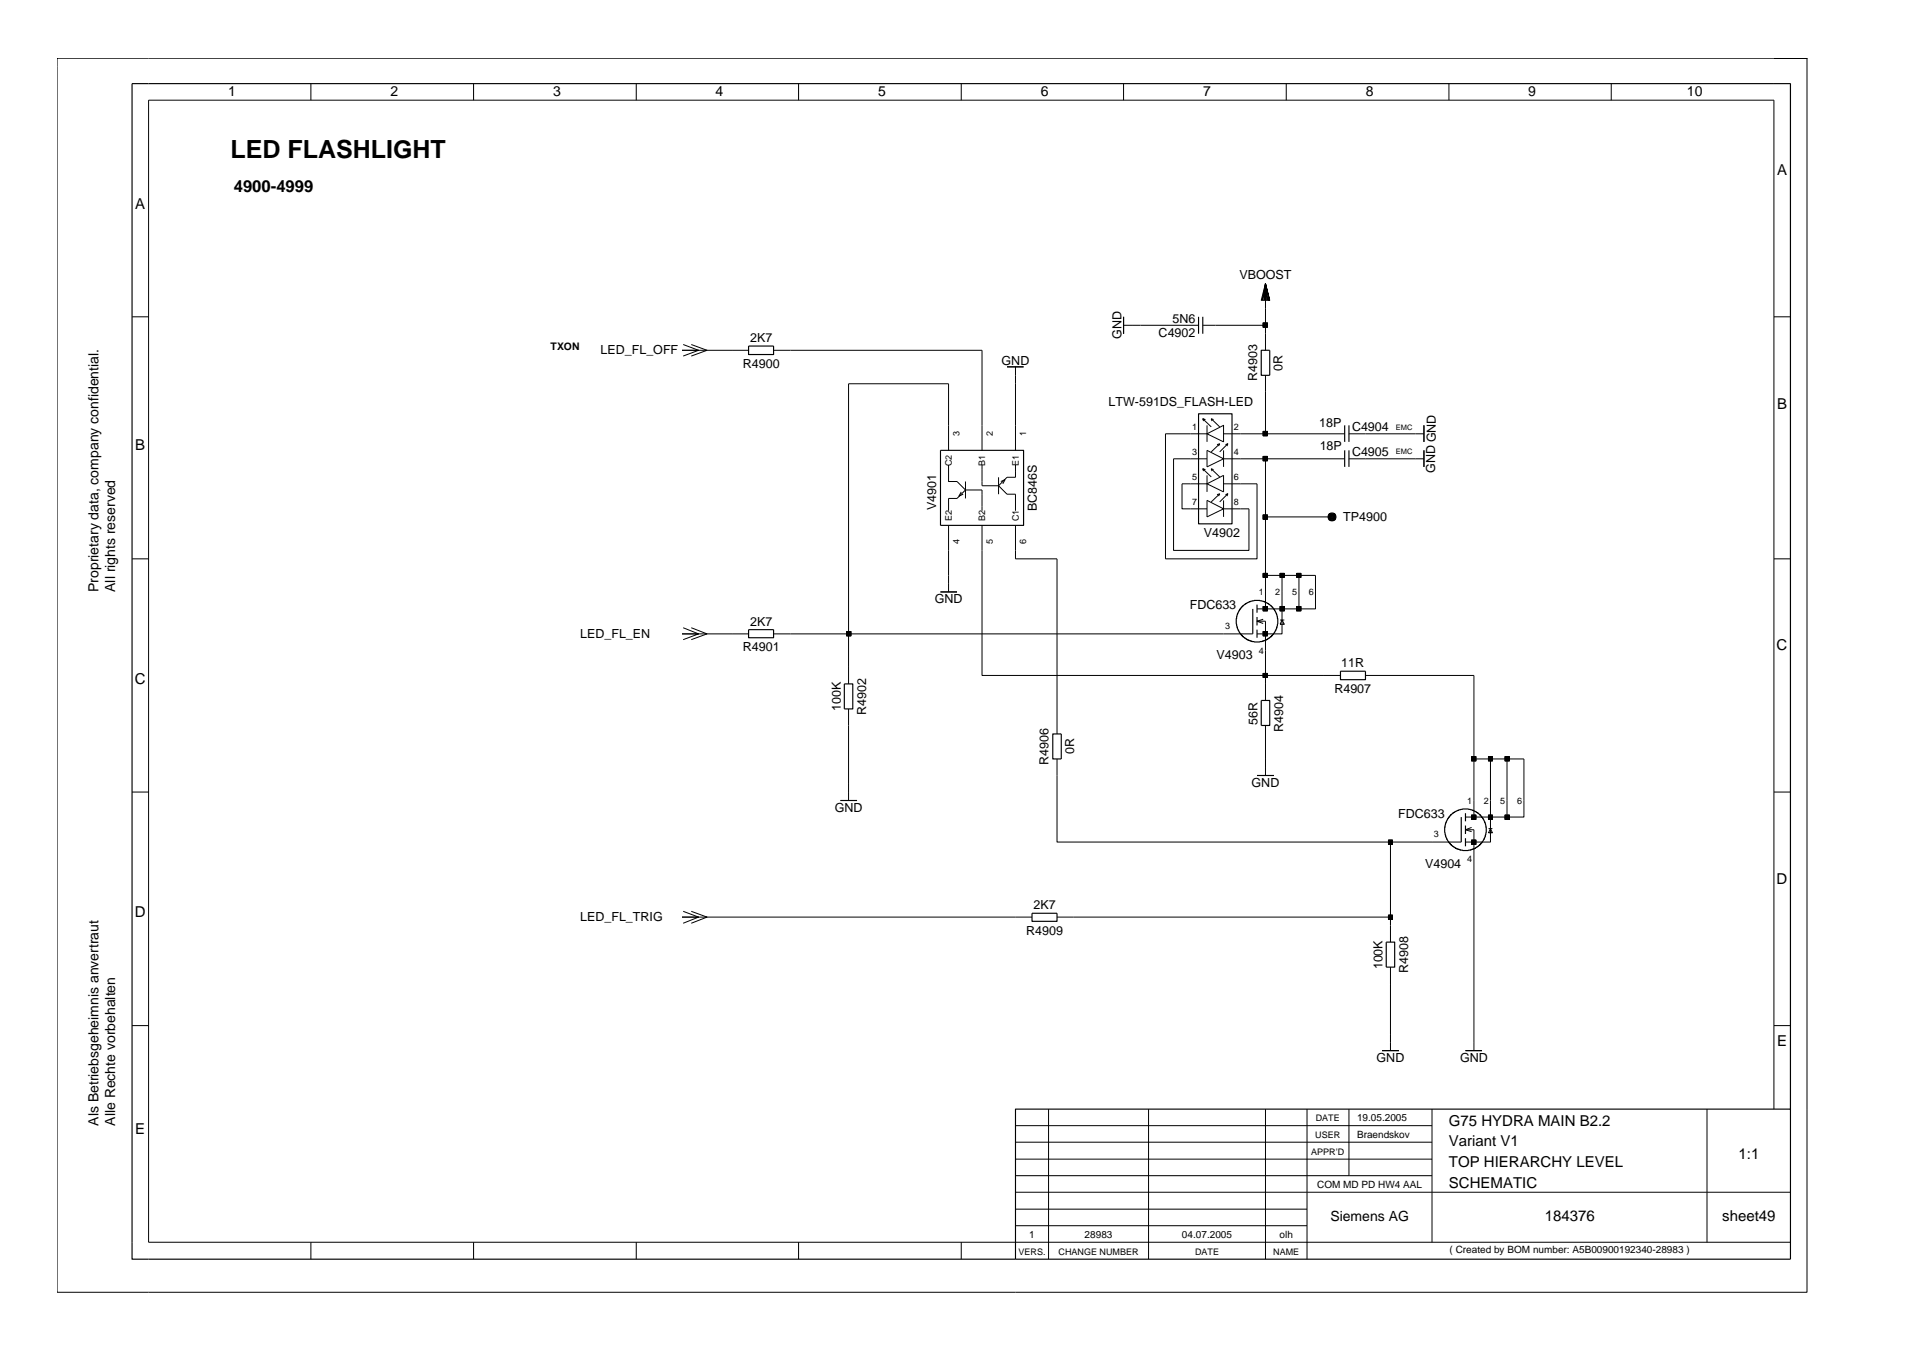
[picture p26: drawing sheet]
<svg xmlns="http://www.w3.org/2000/svg" width="420mm" height="297mm" viewBox="0 0 420 297" stroke-linecap="round" stroke-linejoin="round" font-family="sans-serif">
<defs><g id="words">
<text font-size="5.5" x="50.8" y="34.7">LED FLASHLIGHT</text>
<text font-size="3.7" x="51.5" y="42.2">4900-4999</text>
<g font-size="3.3">
<text x="391.2" y="38.6">A</text>
<text x="29.7" y="45.9">A</text>
<text x="391.2" y="89.9">B</text>
<text x="29.7" y="99.1">B</text>
<text x="391.1" y="143.1">C</text>
<text x="29.7" y="150.5">C</text>
<text x="391.1" y="194.5">D</text>
<text x="29.7" y="201.8">D</text>
<text x="391.2" y="230.2">E</text>
<text x="29.7" y="249.5">E</text>
<text x="319" y="247.7">G75 HYDRA MAIN B2.2</text>
<text x="319" y="252.3">Variant V1</text>
<text x="319" y="256.8">TOP HIERARCHY LEVEL</text>
<text x="382.7" y="255">1:1</text>
<text x="319" y="261.5">SCHEMATIC</text>
<text x="340" y="268.8">184376</text>
<text x="379.1" y="268.8">sheet49</text>
</g>
<g font-size="3.1">
<text x="50.2" y="21.1">1</text>
<text x="86" y="21.1">2</text>
<text x="121.8" y="21.1">3</text>
<text x="157.5" y="21.1">4</text>
<text x="193.3" y="21.1">5</text>
<text x="229.1" y="21.1">6</text>
<text x="264.9" y="21.1">7</text>
<text x="300.7" y="21.1">8</text>
<text x="336.4" y="21.1">9</text>
<text x="371.4" y="21.1">10</text>
<text x="21.7" y="130.2" transform="rotate(-90 21.7 130.2)">Proprietary data, company confidential.</text>
<text x="25.3" y="130.2" transform="rotate(-90 25.3 130.2)">All rights reserved</text>
<text x="21.7" y="247.7" transform="rotate(-90 21.7 247.7)">Als Betriebsgeheimnis anvertraut</text>
<text x="25.3" y="247.7" transform="rotate(-90 25.3 247.7)">Alle Rechte vorbehalten</text>
<text x="292.9" y="268.8">Siemens AG</text>
</g>
<g font-size="2.8">
<text x="272.8" y="61.5">VBOOST</text>
<text x="258.1" y="71">5N6</text>
<text x="132.2" y="77.8">LED_FL_OFF</text>
<text x="165.1" y="75.3">2K7</text>
<text x="246.9" y="74.6" transform="rotate(-90 246.9 74.6)">GND</text>
<text x="255.1" y="74.1">C4902</text>
<text x="163.5" y="80.9">R4900</text>
<text x="220.5" y="80.3">GND</text>
<text x="276.7" y="83.8" transform="rotate(-90 276.7 83.8)">R4903</text>
<text x="282.3" y="81.5" transform="rotate(-90 282.3 81.5)">0R</text>
<text x="244" y="89.3">LTW-591DS_FLASH-LED</text>
<text x="290.4" y="93.9">18P</text>
<text x="297.6" y="94.9">C4904</text>
<text x="290.5" y="99.1">18P</text>
<text x="297.6" y="100.4">C4905</text>
<text x="315.9" y="104" transform="rotate(-90 315.9 104)">GND GND</text>
<text x="206.1" y="112.2" transform="rotate(-90 206.1 112.2)">V4901</text>
<text x="228.3" y="112.4" transform="rotate(-90 228.3 112.4)">BC846S</text>
<text x="265" y="118.2">V4902</text>
<text x="295.7" y="114.6">TP4900</text>
<text x="165.1" y="137.7">2K7</text>
<text x="205.8" y="132.8">GND</text>
<text x="261.9" y="134">FDC633</text>
<text x="127.7" y="140.3">LED_FL_EN</text>
<text x="163.5" y="143.3">R4901</text>
<text x="267.8" y="145.1">V4903</text>
<text x="295.3" y="146.8">11R</text>
<text x="293.7" y="152.5">R4907</text>
<text x="185.1" y="156.4" transform="rotate(-90 185.1 156.4)">100K</text>
<text x="190.7" y="157.2" transform="rotate(-90 190.7 157.2)">R4902</text>
<text x="276.8" y="159.4" transform="rotate(-90 276.8 159.4)">56R</text>
<text x="282.5" y="161" transform="rotate(-90 282.5 161)">R4904</text>
<text x="236.5" y="166" transform="rotate(-90 236.5 166)">0R</text>
<text x="230.8" y="168.3" transform="rotate(-90 230.8 168.3)">R4906</text>
<text x="275.5" y="173.1">GND</text>
<text x="183.7" y="178.6">GND</text>
<text x="307.8" y="179.9">FDC633</text>
<text x="313.7" y="190.9">V4904</text>
<text x="127.7" y="202.7">LED_FL_TRIG</text>
<text x="227.5" y="200.1">2K7</text>
<text x="225.9" y="205.7">R4909</text>
<text x="304.3" y="213.3" transform="rotate(-90 304.3 213.3)">100K</text>
<text x="310" y="214.1" transform="rotate(-90 310 214.1)">R4908</text>
<text x="303" y="233.7">GND</text>
<text x="321.4" y="233.7">GND</text>
</g>
<text font-size="2.3" x="121.2" y="77.1">TXON</text>
<g font-size="2.2">
<text x="298.7" y="246.7">19.05.2005</text>
<text x="298.7" y="250.5">Braendskov</text>
<text x="290" y="261.5">COM MD PD HW4 AAL</text>
<text x="226.6" y="272.5">1</text>
<text x="238.8" y="272.5">28983</text>
<text x="260.2" y="272.5">04.07.2005</text>
<text x="281.7" y="272.5">olh</text>
<text x="319.1" y="275.7">( Created by BOM number: A5B00900192340-28983 )</text>
</g>
<g font-size="2">
<text x="211.2" y="96" transform="rotate(-90 211.2 96)">3</text>
<text x="218.6" y="96" transform="rotate(-90 218.6 96)">2</text>
<text x="225.9" y="96" transform="rotate(-90 225.9 96)">1</text>
<text x="262.5" y="94.5">1</text>
<text x="271.6" y="94.5">2</text>
<text x="262.5" y="100">3</text>
<text x="271.6" y="100">4</text>
<text x="209.5" y="102.6" transform="rotate(-90 209.5 102.6)">C2</text>
<text x="216.9" y="102.4" transform="rotate(-90 216.9 102.4)">B1</text>
<text x="224.3" y="102.4" transform="rotate(-90 224.3 102.4)">E1</text>
<text x="262.5" y="105.5">5</text>
<text x="271.6" y="105.5">6</text>
<text x="262.5" y="111">7</text>
<text x="271.6" y="111">8</text>
<text x="209.5" y="114.7" transform="rotate(-90 209.5 114.7)">E2</text>
<text x="211.2" y="119.8" transform="rotate(-90 211.2 119.8)">4</text>
<text x="216.9" y="114.7" transform="rotate(-90 216.9 114.7)">B2</text>
<text x="218.6" y="119.8" transform="rotate(-90 218.6 119.8)">5</text>
<text x="224.3" y="114.7" transform="rotate(-90 224.3 114.7)">C1</text>
<text x="225.9" y="119.8" transform="rotate(-90 225.9 119.8)">6</text>
<text x="277.1" y="131">1</text>
<text x="280.7" y="131">2</text>
<text x="284.5" y="131">5</text>
<text x="288.1" y="131">6</text>
<text x="269.7" y="138.3">3</text>
<text x="277.1" y="143.8">4</text>
<text x="323" y="176.9">1</text>
<text x="326.6" y="176.9">2</text>
<text x="330.3" y="176.9">5</text>
<text x="334" y="176.9">6</text>
<text x="315.6" y="184.2">3</text>
<text x="323" y="189.7">4</text>
<text x="289.5" y="250.5">USER</text>
<text x="289.7" y="246.7">DATE</text>
<text x="288.7" y="254.1">APPR’D</text>
<text x="224.2" y="276.1">VERS.</text>
<text x="233" y="276.1">CHANGE NUMBER</text>
<text x="263.1" y="276.1">DATE</text>
<text x="280.3" y="276.1">NAME</text>
</g>
<g font-size="1.7">
<text x="307.3" y="94.5">EMC</text>
<text x="307.3" y="99.9">EMC</text>
</g>
</g></defs>
<g fill="none" stroke="#000" stroke-width=".22">
<path d="M68.4 18.4v3.6M104.3 18.4v3.6M140.1 18.4v3.6M175.8 18.4v3.6M211.6 18.4v3.6M247.3 18.4v3.6M283.2 18.4v3.6M319 18.4v3.6M354.7 18.4v3.6M390.5 12.8h7.3h-7.3M390.5 12.8h-377.9v271.5h385.2v-271.5M394.2 18.4v225.6"/>
<path d="M29.1 69.7h3.6M150.4 75.8l3.4 1.3M152.2 75.8l3.4 1.3-3.4 1.2M164.8 77.1h-14.7h3.7l-3.4 1.2M170.3 77.1h45.9v22M247.3 69.7v3.7M247.3 71.6h16.5M264.8 71.6h13.8M277.8 66.1l.8-3.7-.6 3.7M278.2 66.1l.4-3.7-.2 3.7M278.8 66.1l-.2-3.7v14.7M278.9 66.1l-.3-3.7 .5 3.7"/>
<path d="M279.3 66.1l-.7-3.7 .9 3.7h-1.9l1-3.7 .9 3.7M390.5 69.7h3.7M208.8 99.1v-14.7h-22v66.1M221.7 80.7h3.6M223.5 80.7v18.4M264.8 92.1l.1 .6M265.4 92.3l-.6-.2 1.8 1.8M265.7 99.1l3.7 1.9-3.7 1.7zM265.7 95.4l3.7-1.8v3.6zM265.7 95.4h-9.1v27.6h20.1v-16.5h-7.3M265.7 93.6v3.6M266.6 92.1l1.9 1.8"/>
<path d="M266.6 92.1l.6 .2M266.6 92.1l.2 .6M268.5 97.6l-1.9 1.8M268.5 97.6l-.6 .2M268.5 97.6l-.2 .6M269.4 99.1v3.6M269.4 95.4h26.6M269.8 97.8l.5-.2-1.8 1.8M270.3 97.6l-.2 .6M278.6 82.6v12.8M297 95.4h16.5M313.5 93.6v3.6"/>
<path d="M313.5 99.1v3.6M208.8 102.3v3.6h1.9l1.8 1.9M208.8 115.6v14.6M211.6 108.2l-.5 1 .9-.5M212.5 107.8h3.7v4.6M212.5 107.8l-1.8 1.9h-1.9v2.7M212.5 105.9v3.8M216.2 115.6v33h78.9M216.2 102.3v4.6h3.6M219.8 106.9l1.9 1.8h1.8v3.7M219.8 105v3.7M220.3 105.9l1-.4-.5 1"/>
<path d="M223.5 102.3v2.7h-1.8l-1.9 1.9M223.5 115.6v7.4h9.2v38.5M264.8 103.2l.1 .5M265.4 103.3l-.6-.1 1.8 1.7M265.7 106.5l3.7-1.9v3.6zM265.7 110.1l3.7 1.9-3.7 1.7zM265.7 101h-7.4v20.1h16.6v-9.1h-5.5M265.7 106.5h-5.5v5.5h5.5M265.7 104.6v3.6M266.6 103.2l1.9 1.7M266.6 103.2l.6 .1M266.6 103.2l.2 .5"/>
<path d="M268.5 108.7l-1.9 1.7M268.5 108.7l-.6 .1M268.5 108.7l-.2 .5M269.4 110.1v3.6M269.4 101h26.6M269.8 108.8l.5-.1-1.8 1.7M270.3 108.7l-.2 .5M278.6 101v33h11v-7.4h-11M278.6 113.7h14.6M297 101h16.5M29.1 123h3.6M150.4 138.1l3.4 1.4"/>
<path d="M152.2 138.1l3.4 1.4-3.4 1.2M164.8 139.5h-14.7h3.7l-3.4 1.2M170.3 139.5h105.5M207 130.2h3.7M276.7 136.7h1.9v17.4M276.7 134h1.9M278.1 136.3l-1.4 .4 1.4 .5M281.8 136.4h.9M282.2 136.4l.5 1h-.9zM282.2 126.6v12.9h-5.5M285.9 126.6v7.4M390.5 123h3.7"/>
<path d="M186.8 156v20.1M278.6 159.6v11M300.6 148.6h23.9v31.2M29.1 174.3h3.6M185 176.1h3.7M232.7 167v18.3h73.4v16.5M276.7 170.6h3.7M322.6 179.8h1.9M324.5 167h11v12.8h-11M328.1 167v18.3h-5.5M331.8 167v12.8M390.5 174.3h3.7"/>
<path d="M306.1 185.3h15.6M322.6 182.6h1.9v48.6M324 182.1l-1.4 .5 1.4 .4M327.7 182.3h.8M328.1 182.3l.4 .9h-.8zM150.4 200.5l3.4 1.3M152.2 200.5l3.4 1.3-3.4 1.3M227.2 201.8h-77.1h3.7l-3.4 1.3M232.7 201.8h73.4M306.1 201.8v5.5M306.1 212.8v18.4M29.1 225.7h3.6"/>
<path d="M304.2 231.2h3.8M322.6 231.2h3.6M390.5 225.7h3.7M223.5 258.7h91.7M223.5 255h91.7M223.5 251.3h91.7M223.5 247.7h91.7M230.8 244v33.1M252.8 244v33.1M278.6 244v33.1M287.7 244v33.1M297 244v14.7"/>
<path d="M315.2 244v29.3M375.8 244v29.3M390.5 244v-222h-357.8v251.3h361.5M68.4 273.3v3.8M104.3 273.3v3.8M140.1 273.3v3.8M175.8 273.3v3.8M211.6 273.3v3.8M223.5 269.7h64.2M223.5 266.1h64.2M223.5 262.3h170.7"/>
<circle cx="293.2" cy="113.7" r=".17"/>
</g>
<g fill="none" stroke="#000" stroke-width=".25">
<path d="M164.8 76.1h5.5v1.9h-5.5zM247.3 69.7v3.7M263.8 69.7v3.7M264.8 69.7v3.7M277.6 77.1h1.9v5.5h-1.9zM278.1 71.1h.9v.9h-.9zM207 99.1h18.3v16.5h-18.3zM221.7 80.7h3.6M263.8 91h7.4v24.3h-7.4zM278.1 94.9h.9v1h-.9zM296 93.6v3.6M296 99.1v3.6"/>
<path d="M297 93.6v3.6M297 99.1v3.6M313.5 93.6v3.6M313.5 99.1v3.6M278.1 113.3h.9v.9h-.9zM278.1 100.4h.9v1h-.9zM292.9 113.6h.1a.34 .34 0 0 1 .6 0l-.2 .5h-.3zM164.8 138.5h5.5v1.8h-5.5zM186.4 139h.9v.9h-.9zM207 130.2h3.7M275.8 134v5.5M276.7 133v1.8"/>
<path d="M276.7 135.7v1.9M276.7 138.5v1.8M278.1 139h.9v.9h-.9zM278.1 133.5h.9v.9h-.9zM278.1 126.2h.9v.8h-.9zM281.8 133.5h.9v.9h-.9zM281.8 126.2h.9v.8h-.9zM285.4 133.5h1v.9h-1zM285.4 126.2h1v.8h-1zM185.9 150.5h1.8v5.5h-1.8zM277.6 154.1h1.9v5.5h-1.9zM278.1 148.2h.9v.8h-.9z"/>
<path d="M295.1 147.7h5.5v1.8h-5.5zM185 176.1h3.7M231.8 161.5h1.8v5.5h-1.8zM276.7 170.6h3.7M321.7 179.8v5.5M322.6 178.9v1.8M324 179.4h.9v.9h-.9zM324 166.5h.9v.9h-.9zM327.7 179.4h.8v.9h-.8zM327.7 166.5h.8v.9h-.8zM331.3 179.4h1v.9h-1zM331.3 166.5h1v.9h-1z"/>
<path d="M305.7 184.9h.8v.9h-.8zM322.6 181.6v1.9M322.6 184.4v1.8M324 184.9h.9v.9h-.9zM227.2 200.9h5.5v1.8h-5.5zM305.2 207.3h1.8v5.5h-1.8zM305.7 201.4h.8v.9h-.8zM304.2 231.2h3.8M322.6 231.2h3.6M394.2 244v-225.6h-365.1v258.7h365.1v-33.1h-170.7v33.1"/>
<circle cx="293.2" cy="113.7" r=".69"/>
<circle cx="293.2" cy="113.7" r=".82"/>
<circle cx="293.3" cy="113.7" r=".51"/>
<circle cx="276.7" cy="136.7" r="4.6"/>
<circle cx="322.6" cy="182.6" r="4.6"/>
</g>
<g fill="#000">
<path d="M278.1 71.1h.9v.9h-.9zM278.1 94.9h.9v1h-.9zM278.1 113.3h.9v.9h-.9zM278.1 100.4h.9v1h-.9zM186.4 139h.9v.9h-.9zM278.1 139h.9v.9h-.9zM278.1 133.5h.9v.9h-.9zM278.1 126.2h.9v.8h-.9zM281.8 133.5h.9v.9h-.9zM285.4 133.5h1v.9h-1zM285.4 126.2h1v.8h-1zM278.1 148.2h.9v.8h-.9z"/>
<path d="M324 166.5h.9v.9h-.9zM327.7 166.5h.8v.9h-.8zM331.3 166.5h1v.9h-1zM305.7 184.9h.8v.9h-.8zM324 184.9h.9v.9h-.9zM324 179.4h.9v.9h-.9zM327.7 179.4h.8v.9h-.8zM331.3 179.4h1v.9h-1zM305.7 201.4h.8v.9h-.8z"/>
<path d="M281.8 126.2h.9v.8h-.9z" fill-rule="evenodd"/>
</g>
<use href="#words"/>
</svg>
